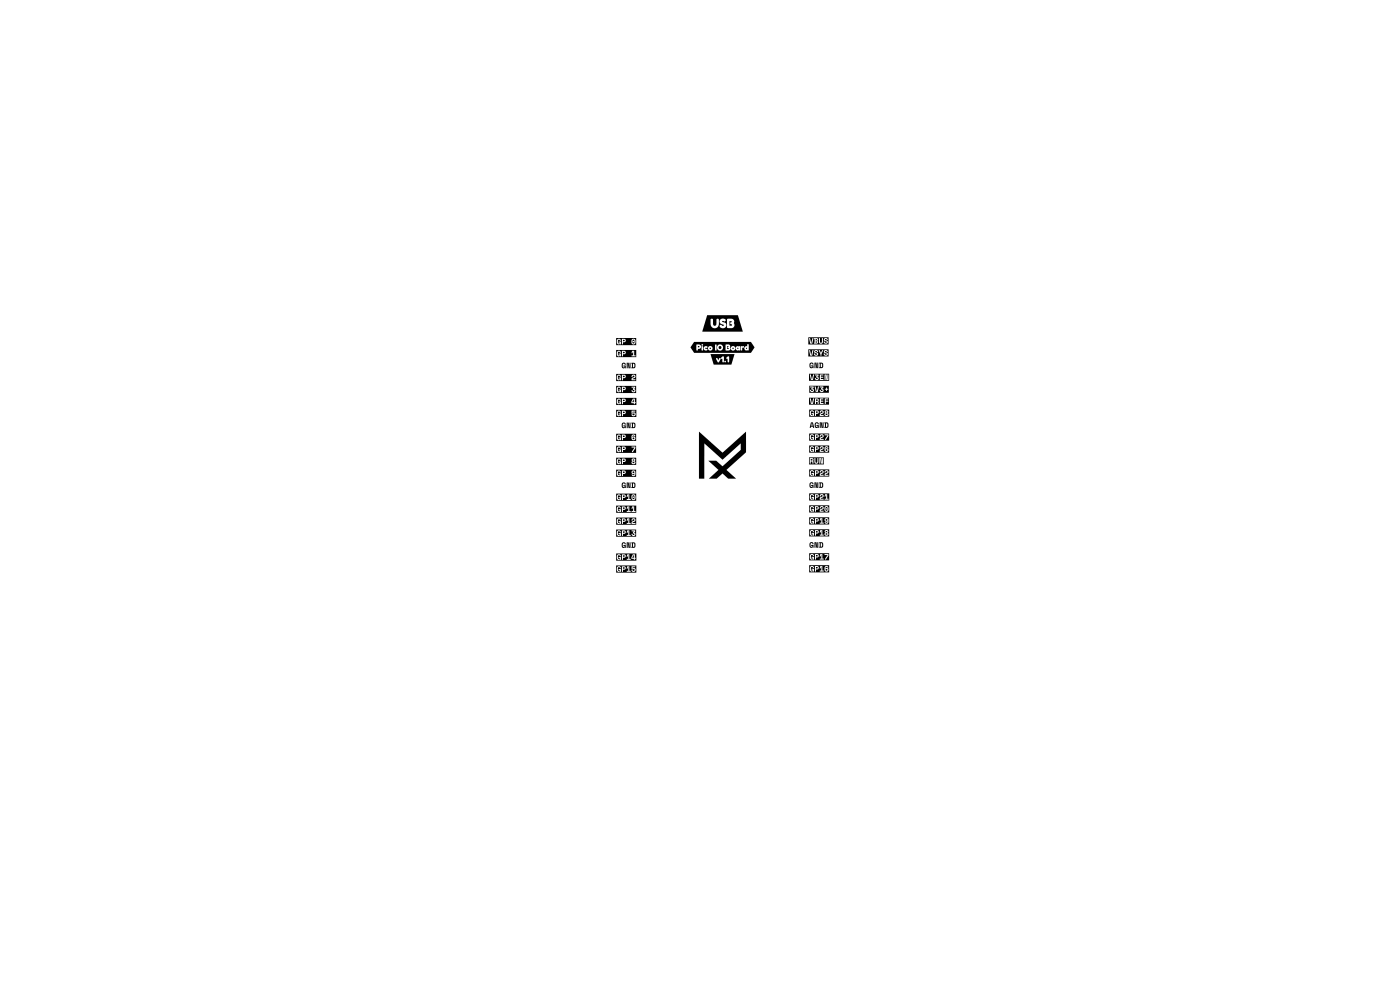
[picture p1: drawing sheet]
<svg xmlns="http://www.w3.org/2000/svg" width="297mm" height="210mm" viewBox="0 0 297 210" stroke-linecap="round" stroke-linejoin="round" font-family="sans-serif">
<g fill="#000">
<path d="M132 77l.4-.1 .3 .2 .1 .3h-.3l-.2-.3-.2 .2 .2 .6 .2-.2h-.2v-.2h.5v.6h-.2v-.1a.38 .38 0 0 1-.5 .1 .38 .38 0 0 1-.2-.4zM132.2 72.1h.3v.2l-.3 .1zM132.2 74.6h.3v.3h-.3zM132.2 79.7h.3v.2l-.3 .1zM132.9 77h.5l.1 1v-1h.3v1.1h-.5l-.1-1v1h-.3zM134.3 72.1h.2l.1 .5a.23 .23 0 0 1-.3 .3 .23 .23 0 0 1-.1-.4l.3 .1a.17 .17 0 0 0-.1-.3 .17 .17 0 0 0-.2 .2zM133.9 77l.8 .1 .1 .7-.2 .3h-.7v-.2h.6l.1-.2v-.4l-.3-.1v.7h-.4h.2zM130.7 71.7h4.3v1.5h-4.3v-.9h.2v.3a.38 .38 0 0 0 .2 .4 .38 .38 0 0 0 .4-.1v.1h.2v-.5h-.5v.2h.3l-.2 .2-.2-.2v-.3h.8v.6h.3v-.4h.3l.2-.3h1.3a.5 .5 0 0 0 0 .6 .5 .5 0 0 0 .6 .1l.2-.4a.5 .5 0 0 0 0-.6 .5 .5 0 0 0-.6-.1l-.2 .4h-1.3l-.1-.4h-.7v.5h-.8l.1-.3 .5 .2a.43 .43 0 0 0-.4-.5 .43 .43 0 0 0-.4 .5h-.2zM130.7 74.2h4.3v1.6h-4.3v-.9h.2v.2a.38 .38 0 0 0 .2 .5 .38 .38 0 0 0 .4-.1v.1h.2v-.6h-.5v.2h.3l-.2 .2-.2-.1v-.4h.8v.7h.3v-.5h.3l.2-.2h1.5l.1-.4v.9h-.3v.2h.8v-.2h-.3v-1h-.4l-.1 .5h-1.3l-.1-.4-.7-.1v.5h-.8l.1-.3 .5 .2a.43 .43 0 0 0-.4-.4 .43 .43 0 0 0-.4 .5h-.2zM148.1 73.4h.3v.2l-.3 .1zM150.6 73.8h.2v.2h-.2zM154.3 73.4h.3l-.3 .3 .3 .1v.2h-.3z"/>
<path d="M150.7 75.1h5.1l-.6 2.3h-3.8l-.4-1.4h.9l.5 .9 .5-.7-.1-.2 .4 .1 .1 .7 .4-.1 .1 .2 .2-.2a.22 .22 0 0 0-.2-.2 .22 .22 0 0 0-.2 .2v-.7h.5l.1 .2 .2-.1v.7h.3v-1.2h-.3l-.3 .4h-.5l-.1-.4h-.2l-.4 .4h-.3l-.2 .4-.3-.5-1.1 .1zM154.7 68.1l.5 .1v.1l-.3 .3v.1l.4 .1-.1 .3h-.5zM155.4 73.8h.2v.2h-.2zM150 66.9h6.5l1.1 3.5h-8.6l.7-2.5h1v.8a.87 .87 0 0 0 .7 .9 .87 .87 0 0 0 1-.5h.2a.71 .71 0 0 0 1 .5 .71 .71 0 0 0 .3-1.1l-.7-.2 .1-.2a.39 .39 0 0 0 .7-.2h.2l.1 1.6 .9 .1a.65 .65 0 0 0 .6-.4 .65 .65 0 0 0-.1-.7 .61 .61 0 0 0-.5-.9h-.9l-.1 .3h-.2a.69 .69 0 0 0-.9-.3 .69 .69 0 0 0-.4 .8 .69 .69 0 0 0 .8 .5v.2h-.1l-.5-.2-.3 .2h-.2l.1-1.2a.26 .26 0 0 0-.2-.3 .26 .26 0 0 0-.3 .3v.8a.37 .37 0 0 1-.4 .4 .37 .37 0 0 1-.3-.4v-.8a.26 .26 0 0 0-.3-.3 .26 .26 0 0 0-.3 .3h-1zM147.3 72.5h12l.8 1.2-.8 1.2h-12l-.8-1.2 .3-.5h.9v1a.17 .17 0 0 0 .2 .2 .17 .17 0 0 0 .2-.2v-.2l.4-.1 .3-.3v.6a.17 .17 0 0 0 .2 .2 .17 .17 0 0 0 .2-.2v-.3l.2 .3a.37 .37 0 0 0 .4 .2 .37 .37 0 0 0 .3-.3l-.5-.2h.6a.49 .49 0 0 0 .7 .4 .49 .49 0 0 0 .1-.8 .49 .49 0 0 0-.8 .3v.1h-.6l.2-.1a.19 .19 0 0 0 .2 0 .19 .19 0 0 0 0-.3h-.5l-.3 .4-.1-.4-.4 .1-.2-.4 .5 .1 2.7-.1v1a.17 .17 0 0 0 .2 .2 .17 .17 0 0 0 .1-.2v-.5a.68 .68 0 0 0 1 .6 .68 .68 0 0 0 .2-1.1h.7l.1 1.2 .7-.1 .2-.4a.56 .56 0 0 0 .6 .5 .56 .56 0 0 0 .6-.5 .58 .58 0 0 0 .9 .3v-.6h.1v.6a.17 .17 0 0 0 .2 .2 .17 .17 0 0 0 .2-.2v-.3h.4a.57 .57 0 0 0 .9 .3v-1.2l-.3 .1v.4a.42 .42 0 0 0-.6 .4h-.4v-.1a.22 .22 0 0 0 .3-.1 .22 .22 0 0 0 0-.3h-.6l-.1 .2a.73 .73 0 0 0-1.1 .3 .53 .53 0 0 0-.5-.5 .53 .53 0 0 0-.6 .5v-.2a.4 .4 0 0 0-.4-.6l-1.3 .1a.7 .7 0 0 0-.7-.1 .7 .7 0 0 0-.5 .6v-.5a.17 .17 0 0 0-.1-.1 .17 .17 0 0 0-.2 .1h-2.5a.17 .17 0 0 0-.2-.2 .17 .17 0 0 0-.2 .2l-.9-.1-.2 .1h-.9zM171.9 77l.4-.1 .2 .2 .1 .2h-.2l-.2-.2-.2 .2 .1 .6 .3-.2h-.3v-.2h.5v.6h-.2v-.1a.38 .38 0 0 1-.5 .1 .38 .38 0 0 1-.2-.5zM172.8 76.9h.4l.2 1.1v-1.1h.2v1.2h-.4l-.2-1.1v1.1h-.2zM173 72.4h.3v.2l-.3 .1zM173 71.9l.3 .1v.1l-.3 .1zM173.8 76.9l.8 .2v.7l-.1 .2-.7 .1v-.2h.5l.1-.2v-.5l-.3-.1v.8h-.3h.1zM171.5 71.5h4.3v1.6h-4.3v-1.4h.1l.3 1.2h.4l.2-1h.3l-.1 1h.7l.1-.4h.2a.42 .42 0 0 0 .5 .4 .42 .42 0 0 0 .4-.5h.1a.42 .42 0 0 0 .3 .5 .42 .42 0 0 0 .5-.1 .42 .42 0 0 0-.1-.6h-.2a.18 .18 0 0 1-.2-.2 .18 .18 0 0 1 .2-.2 .18 .18 0 0 1 .2 .3h.2a.42 .42 0 0 0-.4-.4 .42 .42 0 0 0-.4 .5 .42 .42 0 0 0 .6 .3 .22 .22 0 0 1-.3 .2 .22 .22 0 0 1-.1-.3h-.4v-.7h-.2l-.1 1-.3-.1v-.9h-.3v.8l-.3-.2a.31 .31 0 0 0 .1-.3 .31 .31 0 0 0-.3-.3h-.5v.2h-.2l.1-.2h-.3l-.2 1.1-.2-1.1h-.4zM171.5 74.1h4.3v1.5h-4.3v-1.3h.1l.3 1.1h.4l.1-.4h.3a.42 .42 0 0 0 .2 .5 .42 .42 0 0 0 .5-.2 .42 .42 0 0 0-.1-.5l-.1-.1a.18 .18 0 0 1-.2-.1 .18 .18 0 0 1 .2-.2 .18 .18 0 0 1 .1 .2l.3 .1-.3-.4h.4l.3 .7v.4h.3v-.4h.4a.42 .42 0 0 0 .3 .5 .42 .42 0 0 0 .5-.2 .42 .42 0 0 0-.1-.5l-.2-.1a.18 .18 0 0 1-.2-.1 .18 .18 0 0 1 .2-.2 .18 .18 0 0 1 .2 .2l.2 .1a.42 .42 0 0 0-.4-.5 .42 .42 0 0 0-.4 .5 .42 .42 0 0 0 .6 .3 .22 .22 0 0 1-.3 .3 .22 .22 0 0 1-.1-.3h-.7l.4-.7h-.3l-.2 .5-.3-.5h-.6a.4 .4 0 0 0-.6 .3 .4 .4 0 0 0 .6 .4 .22 .22 0 0 1-.2 .3 .22 .22 0 0 1-.2-.3h-.5l.2-.7h-.3l-.2 1-.2-1h-.4z"/>
<path d="M132 89.7l.4-.1 .3 .2 .1 .3h-.3l-.2-.3-.2 .2 .2 .6 .2-.2h-.2v-.2h.5v.6h-.2v-.1a.38 .38 0 0 1-.5 .1 .38 .38 0 0 1-.2-.4zM132.2 82.2l.3 .1v.2l-.3 .1zM132.2 84.8h.3v.2l-.3 .1zM132.2 87.3h.3v.3h-.3zM132.2 92.4h.3v.2l-.3 .1zM132.2 94.9l.3 .1v.2h-.3zM132.2 97.5h.3v.2l-.3 .1zM132.9 89.6h.5l.1 1.1v-1.1h.3v1.2h-.5l-.1-1v1h-.3zM134.4 84.7l.1 .6h-.4zM133.9 89.6l.8 .2 .1 .7-.2 .3h-.7v-.2h.6l.1-.2v-.4l-.3-.1v.7h-.4h.2zM130.7 94.6h4.2v1.5h-4.2v-.9h.2v.3a.38 .38 0 0 0 .2 .4 .38 .38 0 0 0 .4-.1v.1h.2v-.6h-.5v.2h.3l-.2 .2-.2-.1v-.4h.8v.7h.3v-.4l.4-.1 .1-.5h1.9l-.5 .9v.1h.2l.5-.8v-.4h-.8v.2h-1.3l-.2-.1-.6-.1v.5h-.8l.1-.3 .5 .3a.43 .43 0 0 0-.4-.5 .43 .43 0 0 0-.4 .5h-.2zM130.7 92h4.3v1.5h-4.3v-.9h.2v.3a.38 .38 0 0 0 .2 .4 .38 .38 0 0 0 .4-.1v.2h.2v-.6h-.5v.2h.3l-.2 .2-.2-.1v-.4h.8v.7h.3v-.5h.4l.2-.3h1.2v.4a.41 .41 0 0 0 .4 .5 .41 .41 0 0 0 .4-.5 .41 .41 0 0 0-.6-.3l.1-.3 .5 .1a.41 .41 0 0 0-.4-.3 .41 .41 0 0 0-.4 .4h-1.2l-.3-.4h-.6v.5h-.8l.1-.3 .5 .2a.43 .43 0 0 0-.4-.4 .43 .43 0 0 0-.4 .4h-.2z"/>
<path d="M130.7 81.9h4.3v1.5h-4.3v-.9h.2v.3a.38 .38 0 0 0 .2 .4 .38 .38 0 0 0 .4-.1v.1h.2v-.6h-.5v.2h.3l-.2 .2-.2-.1v-.3h.8v.6h.3v-.4h1.8a.42 .42 0 0 0 .2 .5 .42 .42 0 0 0 .6-.3 .42 .42 0 0 0-.4-.5l.3-.1v-.4h-.7v.2h.6l-.3 .2v.3h.1a.21 .21 0 0 1 .1 .3 .21 .21 0 0 1-.3 .1 .21 .21 0 0 1 0-.3h-1.8a.37 .37 0 0 0 .4-.4 .37 .37 0 0 0-.4-.4h-.5v.6h-.8l.1-.4 .5 .3a.43 .43 0 0 0-.4-.5 .43 .43 0 0 0-.4 .5h-.2zM130.7 97.1h4.3v1.5h-4.3v-.9h.2v.3a.38 .38 0 0 0 .2 .4 .38 .38 0 0 0 .4-.1v.1h.2v-.6h-.5v.3h.3l-.2 .2-.2-.2v-.3h.8v.6h.3v-.3h1.8a.4 .4 0 0 0 .5 .4 .4 .4 0 0 0 .1-.7 .34 .34 0 0 0 0-.5 .34 .34 0 0 0-.5 .1 .34 .34 0 0 0 .1 .4l-.2 .3h-1.8v-.1h.2a.37 .37 0 0 0 .4-.4 .37 .37 0 0 0-.4-.3h-.5v.5h-.8l.1-.3 .5 .2a.43 .43 0 0 0-.4-.5 .43 .43 0 0 0-.4 .5h-.2zM130.7 79.3h4.3v1.5h-4.3v-.9h.2v.3a.38 .38 0 0 0 .2 .4 .38 .38 0 0 0 .4-.1v.2h.2v-.6h-.5v.2h.3l-.2 .2-.2-.1v-.4h.8v.7h.3v-.5h.4l.2-.3 1.4 .1a.21 .21 0 0 1 0-.3 .21 .21 0 0 1 .3 .1 .21 .21 0 0 1-.1 .2l-.4 .2v.5h.8v-.2l-.6-.1a.58 .58 0 0 0 .6-.7l-.5-.2-.3 .4h-1.2l-.3-.4h-.6v.5h-.8l.1-.3 .5 .2a.43 .43 0 0 0-.4-.4 .43 .43 0 0 0-.4 .4h-.2zM130.7 86.9h4.3v1.6h-4.3v-.9h.2v.2a.38 .38 0 0 0 .2 .5 .38 .38 0 0 0 .4-.1v.1h.2v-.6h-.5v.2h.3l-.2 .2-.2-.1v-.4h.8v.7h.3v-.4h1.8a.43 .43 0 0 0 .4 .5 .43 .43 0 0 0 .4-.5 .43 .43 0 0 0-.5-.4l-.1 .1v-.3h.6v-.2h-.8v.7h.3a.22 .22 0 0 1 .3 .1 .22 .22 0 0 1-.1 .3 .22 .22 0 0 1-.3-.2v-.1h-2l.2-.1a.37 .37 0 0 0 .4-.3 .37 .37 0 0 0-.4-.4h-.5v.5h-.8l.1-.3 .5 .2a.43 .43 0 0 0-.4-.4 .43 .43 0 0 0-.4 .5h-.2zM130.7 84.4h4.3v1.5h-4.3v-.9h.2v.3a.38 .38 0 0 0 .2 .4 .38 .38 0 0 0 .4-.1v.1h.2v-.5h-.5v.2h.3l-.2 .2-.2-.2v-.3h.8v.6h.3v-.4l.4-.1h1.3v.3h.6v.2h.2v-.2h.2v-.2h-.2v-.7h-.4l-.4 .6h-1.3a.37 .37 0 0 0 .1-.4 .37 .37 0 0 0-.3-.2h-.5v.5h-.8l.1-.3 .5 .2a.43 .43 0 0 0-.4-.5 .43 .43 0 0 0-.4 .5h-.2zM148.3 91.6l5 4.4 5-4.4v3.7a.87 .87 0 0 1-.6 1.2l-3.6 3.2 2.1 1.8h-1.7l-1.2-1.1-1.3 1.1h-1.6l2-1.8-2.1-2h1.6l1.4 1.2 3.8-3.5v-1.3l-3.8 3.4-3.9-3.4v7.4h-1.1zM172 97.4h.3l.1 .2-.4 .1zM172 89.6h.5l.2 1.2h-.2v-.3h-.4l-.1 .3h-.2l.1-.5h.5l-.1-.6-.2 .6h-.2zM173 89.7l.4-.1 .3 .2v.2h-.2l-.2-.2-.2 .2 .1 .6 .3-.2h-.3v-.2h.5v.6h-.2v-.2a.38 .38 0 0 1-.5 .2 .38 .38 0 0 1-.2-.5zM173.1 87.3h.3l.1 .2-.4 .1zM173.1 92.3l.3 .1 .1 .2-.4 .1zM173.1 94.9h.3l.1 .2-.4 .1z"/>
<path d="M173.1 100h.3l.1 .2-.4 .1zM173.1 84.7h.3l.1 .3h-.4zM173.9 89.6h.4l.2 1.1v-1.1h.2v1.2h-.4l-.2-1.1v1.1h-.2zM171.6 97h3.2v1.5h-3.2v-.8h.2v.6h.2v-.4h.3v.4h.3v-.4h.2l.2 .4h1v-1l.2 1h.4v-1.1h-.2v1l-.2-1h-.4v1.1h-.4l.2-.3v-.8h-.2l-.1 .9h-.3v-.9h-.2v.7l-.4-.1a.34 .34 0 0 0 .2-.4 .34 .34 0 0 0-.4-.2h-.4v.5h-.2zM174.9 89.6l.8 .2v.7l-.1 .2-.7 .1v-.2h.5l.1-.3v-.4l-.3-.1v.8h-.3h.1zM171.7 81.8h4.1v1.5h-4.1v-.6h.1a.42 .42 0 0 0 .3 .5 .42 .42 0 0 0 .5-.3 .42 .42 0 0 0-.3-.5l.3-.1v-.3h.2l.3 1.2h.4l.1-.5h.3a.41 .41 0 0 0 .2 .5 .41 .41 0 0 0 .6-.2 .41 .41 0 0 0-.3-.5h.6v.2h.2v.2h.2v-.2h.3v-.2h-.3v-.3h-.2v.3h-.8l.3-.2v-.3h-.8v.2h.6l-.3 .1v.3h.1a.21 .21 0 0 1 .2 .3 .21 .21 0 0 1-.4 .1 .21 .21 0 0 1 0-.3h-.5l.2-.7h-.3l-.2 1-.3-1h-1.2v.2h.6l-.3 .1v.3h.2a.21 .21 0 0 1 .1 .3 .21 .21 0 0 1-.3 .1 .21 .21 0 0 1 0-.3h-.4zM171.6 84.4h4.3v1.4h-4.3v-1.3h.2l.2 1.2h.5l.1-.7h.3v.7h.2v-.5l.3 .1 .1 .4h1.7v-.5h.5v-.2h-.5v-.3h.5v-.2h-.7v1.2h-.3v-.2h-.5v-.3h.5v-.2h-.5v-.3h.5v-.2h-.8v1.2h-.2l-.2-.6a.34 .34 0 0 0 .2-.4 .34 .34 0 0 0-.4-.2h-.4v.5h-.3l.1-.5h-.2l-.3 1.1-.2-1.1h-.4zM171.6 79.3h4.3v1.5h-4.3v-1.4h.2l.2 1.2h.5l.1-.4h.3l.1 .3 .3 .1h1.8v-1.1l.2 1.1h.4v-1.2h-.2v1.1l-.1-1.1h-.5v1.2h-.2v-.2h-.5v-.3h.5v-.2h-.5v-.3h.5v-.2h-.8v1.2h-.4a.35 .35 0 0 0 .2-.4 .35 .35 0 0 0-.4-.3l.3-.1v-.4h-.7v.2h.6l-.3 .2v.3h.1a.21 .21 0 0 1 .1 .3 .21 .21 0 0 1-.3 .1 .21 .21 0 0 1 0-.3h-.5l.1-.8h-.2l-.3 1.1-.2-1.1h-.4zM171.7 92h4.2v1.5h-4.2v-.9h.1v.3a.38 .38 0 0 0 .2 .4 .38 .38 0 0 0 .5-.1v.1h.2v-.6h-.5v.2h.3l-.2 .2-.2-.1-.1-.3h.9v.6h.2v-.4l.4-.1 .2-.3 .4 .1a.21 .21 0 0 1 .1-.3 .21 .21 0 0 1 .3 .1 .21 .21 0 0 1-.2 .3l-.3 .2-.1 .4h.8v-.2l-.6-.1a.59 .59 0 0 0 .6-.7h.8l-.5 .9v.1h.3l.4-.8v-.4h-.8v.2h-.2a.43 .43 0 0 0-.5-.2 .43 .43 0 0 0-.3 .4h-.2l-.2-.3-.6-.1v.6h-.9l.2-.4 .5 .3a.43 .43 0 0 0-.5-.5 .43 .43 0 0 0-.4 .5h-.1zM171.7 94.5h4.2v1.5h-4.2v-.9h.1v.3a.38 .38 0 0 0 .2 .4 .38 .38 0 0 0 .5-.1v.1h.2v-.5h-.5v.2h.3l-.2 .2-.2-.2-.1-.3h.9v.6h.2v-.4h.4l.2-.3 .4 .1a.21 .21 0 0 1 .1-.4 .21 .21 0 0 1 .3 .2 .21 .21 0 0 1-.2 .2l-.3 .2-.1 .4h.8v-.2h-.6l.5-.3 .1-.2h.2v.4a.41 .41 0 0 0 .4 .5 .41 .41 0 0 0 .4-.5 .41 .41 0 0 0-.5-.3l.1-.3 .4 .1a.41 .41 0 0 0-.4-.3 .41 .41 0 0 0-.4 .4h-.2a.42 .42 0 0 0-.4-.5 .42 .42 0 0 0-.4 .5h-.2l-.2-.4h-.6v.5h-.9l.2-.3 .5 .2a.43 .43 0 0 0-.5-.5 .43 .43 0 0 0-.4 .5h-.1zM171.7 86.9h4.2v1.5h-4.2v-.9h.1v.3a.38 .38 0 0 0 .2 .4 .38 .38 0 0 0 .5-.1v.1h.2v-.6h-.5v.2h.3l-.2 .2-.2-.1-.1-.3h.9v.6h.2v-.4l.4-.1 .2-.3 .4 .1a.21 .21 0 0 1 .1-.3 .21 .21 0 0 1 .3 .1 .21 .21 0 0 1-.2 .3l-.3 .2-.1 .4h.8v-.2l-.6-.1h.8a.4 .4 0 0 0 .6 .4 .4 .4 0 0 0 .1-.7 .34 .34 0 0 0-.1-.5 .34 .34 0 0 0-.4 .1 .34 .34 0 0 0 0 .4l-.2 .3h-.8a.47 .47 0 0 0 .6-.3 .47 .47 0 0 0-.2-.5h-.4l-.2 .3h-.2l-.2-.3h-.6v.5h-.9l.2-.4 .5 .3a.43 .43 0 0 0-.5-.5 .43 .43 0 0 0-.4 .5h-.1zM132 102.4l.4-.1 .3 .2 .1 .3h-.3l-.2-.3-.2 .2 .2 .6 .2-.2h-.2v-.2h.5v.6h-.2v-.1a.38 .38 0 0 1-.5 .1 .38 .38 0 0 1-.2-.4z"/>
<path d="M132 115.1l.4-.1 .3 .2 .1 .3h-.3l-.2-.3-.2 .2 .2 .6 .2-.2h-.2v-.2h.5v.6h-.2v-.1a.38 .38 0 0 1-.5 .1 .38 .38 0 0 1-.2-.4zM132.2 107.6l.3 .1v.2h-.3zM132.2 100h.3v.3h-.3zM132.2 105.1h.3v.2l-.3 .1zM132.2 110.2h.3v.2l-.3 .1zM132.2 112.7h.3v.3h-.3zM132.2 117.8h.3v.2l-.3 .1zM132.9 102.3h.5l.1 1.1v-1.1h.3v1.2h-.5l-.1-1v1h-.3zM132.9 115h.5l.1 1.1v-1.1h.3v1.2h-.5l-.1-1v1h-.3zM134.3 105.1h.2l.1 .5a.23 .23 0 0 1-.3 .3 .23 .23 0 0 1-.1-.4l.3 .1a.17 .17 0 0 0-.1-.3 .17 .17 0 0 0-.2 .2zM134.4 117.7l.1 .6h-.4zM133.9 102.3l.8 .2 .1 .7-.2 .3h-.7v-.2h.6l.1-.2v-.5h-.3v.7h-.4h.2z"/>
<path d="M133.9 115l.8 .2 .1 .7-.2 .3h-.7v-.2h.6l.1-.2v-.5h-.3v.7h-.4h.2zM130.7 99.6h4.3v1.6h-4.3v-.9h.2v.2a.38 .38 0 0 0 .2 .5 .38 .38 0 0 0 .4-.1v.1h.2v-.6h-.5v.2h.3l-.2 .2-.2-.1v-.4h.8v.7h.3v-.5h.4l.2-.3h1.2a.35 .35 0 0 0 .2 .3 .35 .35 0 0 0 .4 0l-.2 .3-.4-.2a.41 .41 0 0 0 .4 .4 .41 .41 0 0 0 .4-.4v-.4a.42 .42 0 0 0-.4-.4 .42 .42 0 0 0-.4 .4h-1.2l-.3-.4h-.6v.5h-.8l.1-.3 .5 .2a.43 .43 0 0 0-.4-.4 .43 .43 0 0 0-.4 .5h-.2zM130.7 112.3h4.3v1.6h-4.3v-.9h.2v.2a.38 .38 0 0 0 .2 .5 .38 .38 0 0 0 .4-.2v.2h.2v-.6h-.5v.2h.3l-.2 .2-.2-.1v-.4h.8v.7h.3v-.5h.3l.2-.2h.4l.2-.4v.9h-.3v.2h.8v-.2h-.3v-.3h.5a.42 .42 0 0 0 .2 .6 .42 .42 0 0 0 .6-.3 .42 .42 0 0 0-.4-.5l.3-.1v-.4h-.7v.2h.6l-.3 .1v.4h.1a.21 .21 0 0 1 .1 .3 .21 .21 0 0 1-.3 0 .21 .21 0 0 1 0-.3h-.7v-.7h-.4l-.2 .5h-.2l-.1-.4-.7-.1v.5h-.8l.1-.3 .5 .2a.43 .43 0 0 0-.4-.4 .43 .43 0 0 0-.4 .5h-.2zM130.7 109.8h4.3v1.5h-4.3v-.9h.2v.3a.38 .38 0 0 0 .2 .4 .38 .38 0 0 0 .4-.1v.1h.2v-.6h-.5v.3h.3l-.2 .2-.2-.2v-.3h.8v.6h.3v-.4h.3l.2-.2h.4l.2-.4v.8h-.3v.2h.8v-.2h-.3v-.5h.7a.21 .21 0 0 1 0-.3 .21 .21 0 0 1 .3 .1 .21 .21 0 0 1-.1 .3l-.4 .2v.4h.8v-.2h-.6a.58 .58 0 0 0 .6-.8l-.5-.2-.3 .5h-.5v-.4h-.4l-.2 .5h-.2l-.1-.5h-.7v.5h-.8l.1-.3 .5 .2a.43 .43 0 0 0-.4-.5 .43 .43 0 0 0-.4 .5h-.2zM130.7 104.7h4.3v1.5h-4.3v-.9h.2v.3a.38 .38 0 0 0 .2 .4 .38 .38 0 0 0 .4-.1v.2h.2v-.6h-.5v.2h.3l-.2 .2-.2-.1v-.4h.8v.7h.3v-.5h.3l.2-.2h.4l.2-.4v.8h-.3v.3h.8v-.3h-.3v-.5h.5a.5 .5 0 0 0 0 .6 .5 .5 0 0 0 .6 .2l.2-.5a.5 .5 0 0 0 0-.6 .5 .5 0 0 0-.6-.1l-.2 .4h-.5v-.4h-.4l-.2 .5h-.2l-.1-.5h-.7v.5h-.8l.1-.3 .5 .2a.43 .43 0 0 0-.4-.4 .43 .43 0 0 0-.4 .4h-.2zM130.7 107.3h4.3v1.5h-4.3v-.9h.2v.3a.38 .38 0 0 0 .2 .4 .38 .38 0 0 0 .4-.1v.1h.2v-.6h-.5v.2h.3l-.2 .2-.2-.1v-.4h.8v.7h.3v-.4l.3-.1 .2-.2h.4l.2-.4v.9h-.3v.2h.8v-.2h-.3v-.5h.7l.1-.4v.9h-.3v.2h.8v-.2h-.3v-1h-.4l-.1 .5h-.5v-.5h-.4l-.2 .5h-.2l-.1-.4-.7-.1v.5h-.8l.1-.3 .5 .2a.43 .43 0 0 0-.4-.4 .43 .43 0 0 0-.4 .5h-.2zM130.7 117.4h4.3v1.5h-4.3v-.9h.2v.3a.38 .38 0 0 0 .2 .4 .38 .38 0 0 0 .4-.1v.2h.2v-.6h-.5v.2h.3l-.2 .2-.2-.1v-.4h.8v.7h.3v-.5h.3l.2-.2h.4l.2-.4v.8h-.3v.3h.8v-.3h-.3v-.3h.4v.3h.6v.3h.2v-.3h.2v-.2h-.2v-.7h-.4l-.4 .6h-.4v-.6h-.4l-.2 .5h-.2l-.1-.5h-.7v.5h-.8l.1-.3 .5 .2a.43 .43 0 0 0-.4-.4 .43 .43 0 0 0-.4 .4h-.2zM171.9 102.4l.4-.1 .2 .2 .1 .2h-.2l-.2-.2-.2 .2 .1 .6 .3-.2h-.3v-.2h.5v.6h-.2v-.1a.38 .38 0 0 1-.5 .1 .38 .38 0 0 1-.2-.5zM171.9 115.1l.4-.1 .2 .2 .1 .2h-.2l-.2-.2-.2 .2 .1 .6 .3-.2h-.3v-.2h.5v.6h-.2v-.1a.38 .38 0 0 1-.5 .1 .38 .38 0 0 1-.2-.5zM172.8 102.3h.4l.2 1.1v-1.1h.2v1.2h-.4l-.2-1.1v1.1h-.2zM172.8 115h.4l.2 1.1v-1.1h.2v1.2h-.4l-.2-1.1v1.1h-.2zM173.1 105l.3 .1 .1 .2-.4 .1z"/>
<path d="M173.1 107.6h.3l.1 .2-.4 .1zM173.1 110.1h.3l.1 .3h-.4zM173.1 112.7h.3l.1 .2-.4 .1zM173.1 117.7l.3 .1 .1 .2h-.4zM173.8 102.3l.8 .2v.7l-.1 .2-.7 .1v-.2h.5l.1-.2v-.5l-.3-.1v.8h-.3h.1zM173.8 115l.8 .2v.7l-.1 .2-.7 .1v-.2h.5l.1-.2v-.5l-.3-.1v.8h-.3h.1zM175.2 107.6h.3v.5a.23 .23 0 0 1-.3 .3 .23 .23 0 0 1 0-.4l.2 .1a.17 .17 0 0 0-.1-.3 .17 .17 0 0 0-.2 .2zM171.7 117.4h4.2v1.5h-4.2v-.9h.1v.3a.38 .38 0 0 0 .2 .4 .38 .38 0 0 0 .5-.1v.1h.2v-.6h-.5v.2h.3l-.2 .2-.2-.1-.1-.4h.9v.7h.2v-.4l.4-.1 .2-.2h.4l.1-.4v.9h-.3v.2h.9v-.2h-.3v-.8h1l-.5 .9v.1h.3l.4-.8v-.4h-.8v.2h-.4v-.2h-.5l-.1 .5h-.2l-.2-.4-.6-.1v.5h-.9l.2-.3 .5 .3a.43 .43 0 0 0-.5-.5 .43 .43 0 0 0-.4 .5h-.1zM171.7 109.7h4.2v1.6h-4.2v-.9h.1v.2a.38 .38 0 0 0 .2 .5 .38 .38 0 0 0 .5-.1v.1h.2v-.6h-.5v.2h.3l-.2 .2-.2-.1-.1-.4h.9v.7h.2v-.5h.4l.2-.2h.4l.1-.4v.9h-.3v.2h.9v-.2h-.3v-.6h.4a.35 .35 0 0 0 .2 .4 .35 .35 0 0 0 .4-.1l-.1 .3-.5-.1a.41 .41 0 0 0 .5 .3 .41 .41 0 0 0 .4-.4v-.4a.42 .42 0 0 0-.5-.4 .42 .42 0 0 0-.4 .4h-.4v-.4h-.5l-.1 .5h-.2l-.2-.4-.6-.1v.5h-.9l.2-.3 .5 .2a.43 .43 0 0 0-.5-.4 .43 .43 0 0 0-.4 .5h-.1zM171.7 112.3h4.2v1.5h-4.2v-.9h.1v.3a.38 .38 0 0 0 .2 .4 .38 .38 0 0 0 .5-.1v.1h.2v-.6h-.5v.2h.3l-.2 .2-.2-.1-.1-.3h.9v.6h.2v-.4h.4l.2-.3 .4 .1 .1-.4v.8h-.3v.2h.9v-.2l-.3-.1h.4a.4 .4 0 0 0 .6 .4 .4 .4 0 0 0 .1-.7 .34 .34 0 0 0-.1-.5 .34 .34 0 0 0-.4 0 .34 .34 0 0 0 0 .5l-.2 .3h-.4v-.9h-.5l-.1 .5h-.2l-.2-.4-.6-.1v.6h-.9l.2-.4 .5 .3a.43 .43 0 0 0-.5-.5 .43 .43 0 0 0-.4 .5h-.1zM171.7 99.6h4.2v1.5h-4.2v-.9h.1v.3a.38 .38 0 0 0 .2 .4 .38 .38 0 0 0 .5-.1v.1h.2v-.6h-.5v.2h.3l-.2 .2-.2-.1-.1-.3h.9v.6h.2v-.4l.4-.1 .2-.3 .4 .1a.21 .21 0 0 1 .1-.3 .21 .21 0 0 1 .3 .1 .21 .21 0 0 1-.2 .3l-.3 .2-.1 .4h.8v-.2l-.6-.1 .5-.2 .1-.3 .4 .1a.21 .21 0 0 1 .1-.3 .21 .21 0 0 1 .3 .1 .21 .21 0 0 1-.2 .3l-.3 .2-.1 .4h.9v-.2h-.6a.58 .58 0 0 0 .5-.8l-.4-.2-.4 .4h-.2a.42 .42 0 0 0-.4-.4 .42 .42 0 0 0-.4 .4h-.2l-.2-.3h-.6v.5h-.9l.2-.4 .5 .3a.43 .43 0 0 0-.5-.5 .43 .43 0 0 0-.4 .5h-.1zM171.7 107.2h4.2v1.5h-4.2v-.9h.1v.3a.38 .38 0 0 0 .2 .4 .38 .38 0 0 0 .5-.1v.1h.2v-.5h-.5v.2h.3l-.2 .2-.2-.2-.1-.3h.9v.6h.2v-.4h.4l.2-.3 .4 .1a.21 .21 0 0 1 .1-.4 .21 .21 0 0 1 .3 .2 .21 .21 0 0 1-.2 .2l-.3 .2-.1 .4h.8v-.2h-.6l.8-.5a.5 .5 0 0 0 .1 .6 .5 .5 0 0 0 .5 .1l.3-.4a.5 .5 0 0 0-.1-.6 .5 .5 0 0 0-.5-.1l-.3 .4h-.2a.42 .42 0 0 0-.4-.5 .42 .42 0 0 0-.4 .5h-.2l-.2-.4h-.6v.5h-.9l.2-.3 .5 .2a.43 .43 0 0 0-.5-.5 .43 .43 0 0 0-.4 .5h-.1z"/>
<path d="M171.7 104.7h4.2v1.5h-4.2v-.9h.1v.3a.38 .38 0 0 0 .2 .4 .38 .38 0 0 0 .5-.1v.1h.2v-.6h-.5v.2h.3l-.2 .2-.2-.1-.1-.3h.9v.6h.2v-.4l.4-.1 .2-.3 .4 .1a.21 .21 0 0 1 .1-.3 .21 .21 0 0 1 .3 .1 .21 .21 0 0 1-.2 .3l-.3 .2-.1 .4h.8v-.2l-.6-.1 .6-.4h.4l.2-.4v.9h-.4v.2h.9v-.2h-.3v-1h-.4l-.2 .5h-.2a.42 .42 0 0 0-.3-.5 .42 .42 0 0 0-.5 .4h-.2l-.2-.3-.6-.1v.6h-.9l.2-.4 .5 .3a.43 .43 0 0 0-.5-.5 .43 .43 0 0 0-.4 .5h-.1zM132.2 120.3l.3 .1v.2h-.3zM130.7 119.9h4.3v1.6h-4.3v-.9h.2v.2a.38 .38 0 0 0 .2 .5 .38 .38 0 0 0 .4-.1v.1h.2v-.6h-.5v.2h.3l-.2 .2-.2-.1v-.4h.8v.7h.3v-.4l.3-.1 .2-.2h.4l.2-.4v.9h-.3v.2h.8v-.2h-.3v-.2h.5a.43 .43 0 0 0 .4 .5 .43 .43 0 0 0 .4-.4 .43 .43 0 0 0-.5-.5l-.1 .2v-.4h.6v-.2h-.8v.7h.3a.22 .22 0 0 1 .3 .1 .22 .22 0 0 1-.1 .3 .22 .22 0 0 1-.3-.2v-.1h-.7v-.8h-.4l-.2 .5h-.2l-.1-.4-.7-.1v.5h-.8l.1-.3 .5 .2a.43 .43 0 0 0-.4-.4 .43 .43 0 0 0-.4 .5h-.2zM173.1 120.3h.3l.1 .2-.4 .1zM171.7 119.9h4.2v1.5h-4.2v-.9h.1v.3a.38 .38 0 0 0 .2 .4 .38 .38 0 0 0 .5-.1v.1h.2v-.6h-.5v.3h.3l-.2 .2-.2-.2-.1-.3h.9v.6h.2v-.4h.4l.2-.2h.4l.1-.4v.8h-.3v.2h.9v-.2h-.3v-.5h.4v.4a.41 .41 0 0 0 .4 .5 .41 .41 0 0 0 .4-.5 .41 .41 0 0 0-.5-.3l.1-.3 .4 .1a.41 .41 0 0 0-.4-.4 .41 .41 0 0 0-.4 .5h-.4v-.4h-.5l-.1 .5h-.2l-.2-.5h-.6v.5h-.9l.2-.3 .5 .2a.43 .43 0 0 0-.5-.5 .43 .43 0 0 0-.4 .5h-.1z"/>
<circle cx="152.8" cy="73.7" r=".32"/>
<circle cx="156.5" cy="73.9" r=".13"/>
<circle cx="158.4" cy="73.9" r=".13"/>
<circle cx="134.4" cy="98.1" r=".19"/>
<circle cx="134.4" cy="97.6" r=".16"/>
<circle cx="134.4" cy="93" r=".19"/>
<circle cx="175.3" cy="87.9" r=".19"/>
<circle cx="175.3" cy="87.4" r=".16"/>
<circle cx="175.3" cy="95.5" r=".19"/>
<circle cx="134.4" cy="100.2" r=".19"/>
<circle cx="175.3" cy="113.3" r=".19"/>
<circle cx="175.3" cy="112.8" r=".16"/>
<circle cx="175.3" cy="110.3" r=".19"/>
<circle cx="175.3" cy="120.9" r=".19"/>
</g>
</svg>
